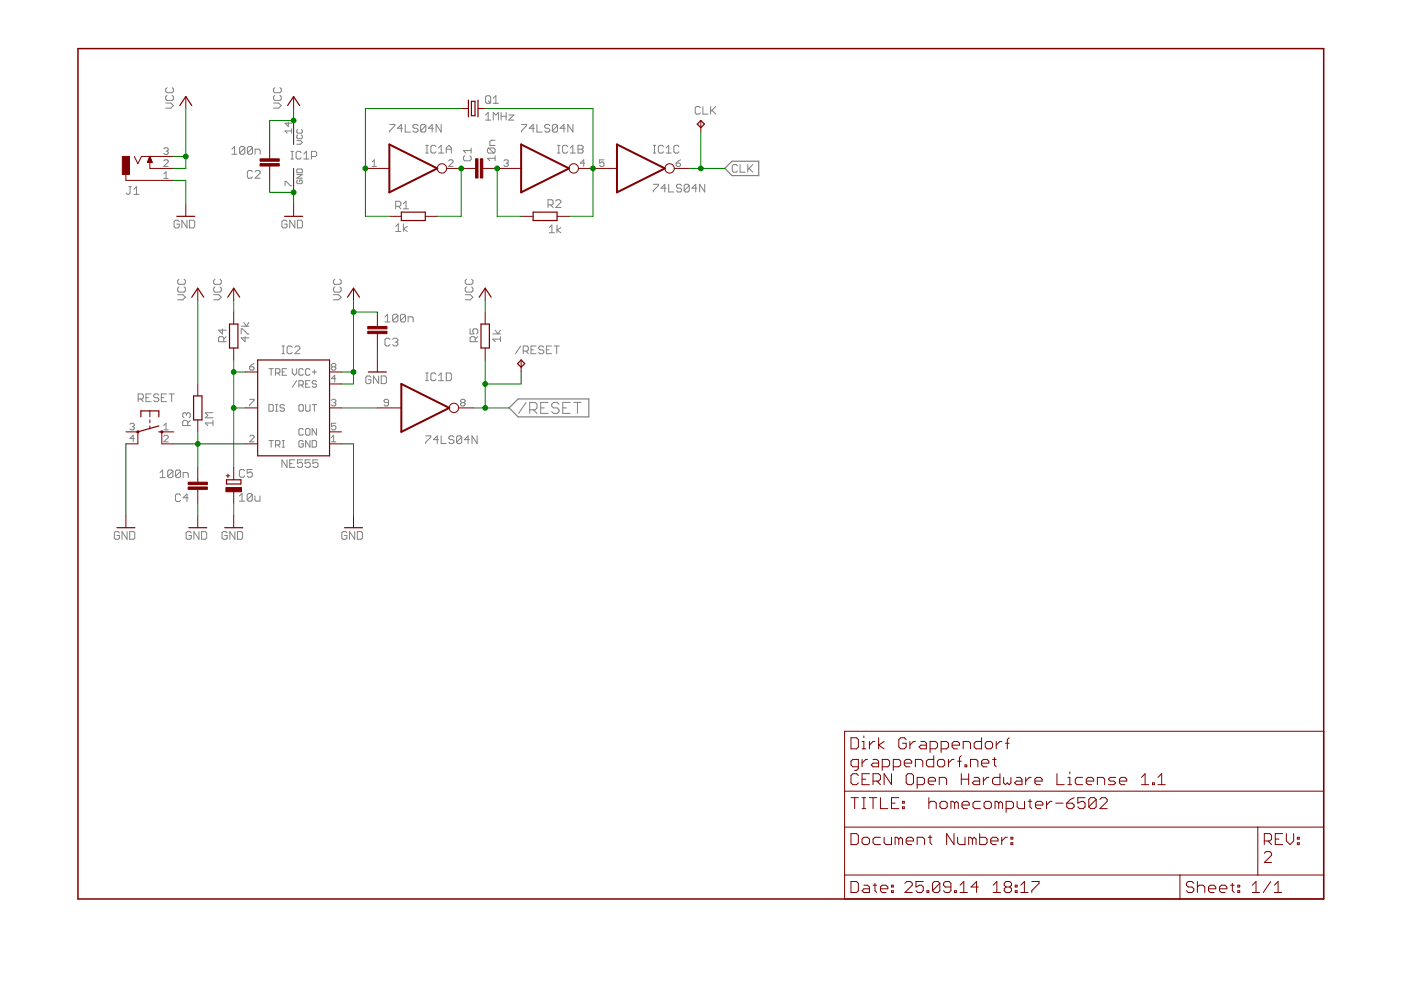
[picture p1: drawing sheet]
<svg xmlns="http://www.w3.org/2000/svg" width="297mm" height="210mm" viewBox="0 0 297 210" stroke-linecap="round" stroke-linejoin="round" font-family="sans-serif">
<g fill="none" stroke="#808080" stroke-width=".21">
<path d="M35.4 18.6l-.3 .2v.6l.3 .3h1.1l.3-.3v-.6l-.3-.2M58.3 18.6l-.3 .2v.6l.3 .3h1.1l.2-.3v-.6l-.2-.2M27.3 39.6h.6M27.6 39.6v1.3l-.3 .3h-.3l-.2-.3M34.7 34.1l.3-.2h.4l.3 .2v.3l-1 .9h1M34.7 36.9l.5-.5v1.4M34.7 37.8h1M34.7 31.6l.3-.3h.4l.3 .3-.3 .4M35.1 21.8h1.1l.6 .6-.6 .5h-1.1M35.2 32h.2M35.4 20.2l-.3 .3v.5l.3 .3h1.1l.3-.3v-.5l-.3-.3M35.4 32l.3 .3-.3 .4h-.4l-.3-.2"/>
<path d="M49.2 31.6l.5-.5v1.6M49.2 32.7h1M51.9 31.3v1.1l-.3 .3h-.5l-.3-.3M51.9 31.3l-.3-.2h-.5l-.3 .2v1.1M51.9 31.3l-1.1 1.1M53.5 31.3v1.1l-.2 .3h-.6l-.2-.3M53.5 31.3l-.2-.2h-.6l-.2 .2v1.1M53.5 36.4l-.2-.2h-.6l-.2 .2v1.1l.2 .3h.6l.2-.3M53.5 31.3l-1 1.1M54.1 32.7v-1.1h.8l.3 .3v.8M54.1 36.4l.3-.2h.5l.3 .2v.3l-1.1 1.1h1.1M58 21.8h1.1l.5 .6-.5 .5h-1.1"/>
<path d="M58.3 20.2l-.3 .3v.5l.3 .3h1.1l.2-.3v-.5l-.2-.3M60.4 39.4v-1h.3l.9 1h.2M61.1 25.9v.9l-.7-.7h1.4M61.7 33.7h.5M61.7 32.1h.5M61.8 27.8h-1.4l.5 .4M61.8 27.3v.9M62 32.1v1.6M62.9 37h1.2l-1.2 .8h1.2M62.9 29.8h.8l.4 .4-.4 .4h-.8M63.1 38.2l-.2 .2v.4l.2 .1h.8l.2-.1v-.4l-.2-.2h-.4v.4M63.1 27.5l-.2 .1v.4l.2 .2h.8l.2-.2v-.4l-.2-.1"/>
<path d="M63.1 28.6l-.2 .2v.4l.2 .2h.8l.2-.2v-.4l-.2-.2M63.1 35.8h.8l.2 .2v.6h-1.2v-.6zM63.9 32.4l-.3-.3h-.5l-.3 .3v1l.3 .3h.5l.3-.3M64.4 33.7h1.1M64.4 32.6l.6-.5v1.6M66 33.2h.9l.2-.3v-.5l-.2-.3h-.9v1.6M78.9 34.4l.5-.5v1.4M78.9 35.3h.9M82.6 26.4h1.1v.2l-1.1 1.1v.3M85.4 27.2h-1.1l.8-.8v1.6M85.9 26.4v1.6h1.1M88.6 26.6l-.3-.2h-.5l-.3 .2v.3l.3 .3h.5l.3 .3v.2l-.3 .3h-.5l-.3-.3"/>
<path d="M90.3 32.4h.5M90.3 30.8h.5M90.3 26.6l-.3-.2h-.5l-.3 .2v1.1M90.3 26.6v1.1l-.3 .3h-.5l-.3-.3M90.3 26.6l-1.1 1.1M90.5 30.8v1.6M91.9 27.2h-1.1l.8-.8v1.6M92.4 31.1l-.2-.3h-.6l-.2 .3v1.1l.2 .2h.6l.2-.2M93 31.4l.5-.6v1.6M93 32.4h1.1M93.5 26.4v1.6l-1-1.6v1.6M94.6 31.6h1.1"/>
<path d="M94.6 32.4v-1l.6-.6 .5 .6v1M95.1 34.1l.3-.2h.4l.3 .2v.3l-1 .9h1M98.5 33l-.2 .3v.5l.2 .3h1.1l.3-.3v-.5l-.3-.3M99.9 31.4v1.1M99.9 31.9h-1.6l.5 .6M103 24.4l.5-.5v1.6M103 25.5h1M103 20.6l.2-.3h.6l.2 .3v1.1l-.2 .2h-.6l-.2-.2zM103.5 21.4l.5 .5M103.6 31.4h1.1l.3 .3v.5l-.3 .3M103.6 31.4l-.3 .3v.5l.3 .3h1.1M103.6 31.4l1.1 1.1"/>
<path d="M104.6 25.5v-1.6l.5 .5 .6-.5v1.6M104.6 21.9h1.1M104.6 20.8l.5-.5v1.6M105 33.6h-1.7l.6 .5M105 33v1.1M105 29.7h-.9l-.2 .3v.8h1.1M106.2 23.9v1.6M106.2 24.7h1.1M106.8 34.1l.3-.2h.4l.3 .2-.3 .5M107.3 34.6h.2M107.3 23.9v1.6M107.5 34.6l.3 .2-.3 .5h-.4l-.3-.2"/>
<path d="M107.9 24.4h1l-1 1.1h1M110.6 26.4h1.1v.2l-1.1 1.1v.3M113.3 27.2h-1.1l.8-.8v1.6M113.8 26.4v1.6h1.1M116.6 26.6l-.3-.2h-.5l-.3 .2v.3l.3 .3h.5l.3 .3v.2l-.3 .3h-.5l-.3-.3M118.2 26.6l-.3-.2h-.5l-.3 .2v1.1M118.2 26.6v1.1l-.3 .3h-.5l-.3-.3M118.2 26.6l-1.1 1.1M118.2 32.4h.5M118.2 30.8h.5M118.5 30.8v1.6M119.8 27.2h-1.1l.9-.8v1.6"/>
<path d="M120.4 31.1l-.3-.3h-.6l-.2 .3v1.1l.2 .2h.6l.3-.2M120.9 32.4h1.1M120.9 31.4l.6-.6v1.6M121.5 26.4v1.6l-1.1-1.6v1.6M122.6 31.6h.8M122.6 30.8h.8l.2 .3v.3l-.2 .2 .2 .3v.3l-.2 .2h-.8zM124 34.6h-.9l.7-.7v1.4M128.1 33.9h-1v.7l.5-.2 .5 .2v.5l-.3 .2h-.4l-.3-.2M138.5 39.1h1.1v.2l-1.1 1.1v.3M138.5 32.4h.5M138.5 30.8h.5M138.8 30.8v1.6"/>
<path d="M140.7 31.1l-.3-.3h-.5l-.3 .3v1.1l.3 .2h.5l.3-.2M141.2 39.9h-1.1l.8-.8v1.6M141.2 31.4l.6-.6v1.6M141.2 32.4h1.1M141.8 39.1v1.6h1.1M143.4 34.6h.7l.2 .5-.2 .2h-.5l-.2-.2zM144 31.1l-.3-.3h-.5l-.3 .3v1.1l.3 .2h.5l.3-.2M144.3 33.9l-.9 .7M144.5 39.3l-.3-.2h-.5l-.3 .2v.3l.3 .3h.5l.3 .3v.2l-.3 .3h-.5l-.3-.3M146.1 39.3l-.2-.2h-.6l-.2 .2v1.1M146.1 39.3v1.1l-.2 .3h-.6l-.2-.3M146.1 39.3l-1 1.1"/>
<path d="M147.8 39.9h-1.1l.8-.8v1.6M148.5 22.8l-.3-.2h-.5l-.3 .2v1.1l.3 .3h.5l.3-.3M149 22.6v1.6h1.1M149.4 39.1v1.6l-1.1-1.6v1.6M150.7 22.6v1.6M150.9 23.4l.8 .8M151.7 22.6l-1 1.1M156.4 35.2l-.3-.3h-.6l-.2 .3v1l.2 .3h.6l.3-.3M156.9 34.9v1.6h1.1M158.5 34.9v1.6M158.8 35.7l.8 .8M159.6 34.9l-1.1 1.1"/>
<path d="M28.4 41.2h1.1M28.4 40.1l.5-.5v1.6M38 59.2l-.3 .3v.5l.3 .3h1l.3-.3v-.5l-.3-.3M38 47l-.3-.3h-.5l-.3 .3v1l.3 .3h.5l.3-.3v-.5h-.5M39.6 46.7v1.6l-1-1.6v1.6M40.2 46.7h.8l.3 .3v1l-.3 .3h-.8zM45.6 59.2l-.3 .3v.5l.3 .3h1.1l.2-.3v-.5l-.2-.3M60.9 47l-.3-.3h-.6l-.2 .3v1l.2 .3h.6l.3-.3v-.5h-.6M62.5 46.7v1.6l-1.1-1.6v1.6M63.1 46.7h.8l.2 .3v1l-.2 .3h-.8zM71 59.2l-.3 .3v.5l.3 .3h1.1l.2-.3v-.5l-.2-.3M83.9 48l.6-.5v1.6"/>
<path d="M83.9 49.1h1.1M83.9 43.8h.8l.3-.3v-.6l-.3-.2h-.8v1.6M84.5 43.8l.5 .5M85.5 47.5v1.6M85.5 43.2l.6-.5v1.6M85.5 44.3h1.1M86.4 48l-.9 .5 .9 .6M98.9 59.2l-.3 .3v.5l.3 .3h1.1l.3-.3v-.5l-.3-.3M116.2 43.4h.8l.3-.2v-.6l-.3-.2h-.8v1.6M116.5 48.3l.5-.6v1.6M116.5 49.3h1M116.7 43.4l.6 .6"/>
<path d="M117.8 42.6l.3-.2h.5l.3 .2v.3l-1.1 1.1h1.1M118.1 47.7v1.6M118.9 48.3l-.8 .5 .8 .5M37.7 62.5h1.1l.5 .5-.5 .6h-1.1M38 60.8l-.3 .3v.6l.3 .2h1l.3-.2v-.6l-.3-.3M45.3 62.5h1.1l.5 .5-.5 .6h-1.1M45.6 60.8l-.3 .3v.6l.3 .2h1.1l.2-.2v-.6l-.2-.3M47.2 69.7v1.1l-.9-.8h1.7M47.4 72.5v-.9l-.2-.2h-.6l-.3 .2v.9h1.7M48 71.4l-.6 .5M51.1 70.8v-1.1h.3l1.1 1.1h.3M51.1 69.2h1.7"/>
<path d="M51.7 68.4l.5 .8 .6-.8M52 71.4v1.1l-.9-.9h1.7M52.9 77.8h.7l.3 .4-.3 .3h-.4l-.3-.3zM53.9 77.1l-1 .7M57 78.2h1M57.5 78.2v1.4M58.4 79.1h.7l.3-.2v-.5l-.3-.2h-.7v1.4M58.9 79.1l.5 .5M59.8 75h.5M59.8 73.4h.5M59.8 78.9h.5M60 73.4v1.6"/>
<path d="M60.8 78.2h-1v1.4h1M62 73.6l-.3-.2h-.5l-.3 .2v1.1l.3 .3h.5l.3-.3M62 78.2v.9l.4 .5 .5-.5v-.9M62.5 73.6l.3-.2h.5l.3 .2v.3l-1.1 1.1h1.1M64.3 78.4l-.2-.2h-.5l-.2 .2v.9l.2 .3h.5l.2-.3M65.7 78.4l-.2-.2h-.5l-.2 .2v.9l.2 .3h.5l.2-.3M66.2 78.9h.9M66.7 78.4v.9M70.5 77.8l-.2 .2 .2 .5h.5l.2-.3-.2-.4M70.5 77.8h.5M70.5 77.8l-.2-.3 .2-.4h.5l.2 .2-.2 .5M70.7 62.5h1.1l.5 .5-.5 .6h-1.1"/>
<path d="M71 60.8l-.3 .3v.6l.3 .2h1.1l.2-.2v-.6l-.2-.3M78.6 80l-.2-.3h-.6l-.2 .3v1.1l.2 .2h.6l.2-.2v-.6h-.5M80.3 79.7v1.6l-1.1-1.6v1.6M80.8 79.7h.8l.3 .3v1.1l-.3 .2h-.8zM81.6 67.2l.6-.6v1.7M81.6 68.3h1.1M82.7 72l-.3-.3h-.5l-.3 .3v1.1l.3 .2h.5l.3-.2M83.2 72l.3-.3h.6l.2 .3v.3l-.2 .2M83.8 72.5h.3M84.1 72.5l.2 .3v.3l-.2 .2h-.6l-.3-.2M84.3 66.9v1.1l-.2 .3h-.6l-.3-.3M84.3 66.9l-.2-.3h-.6l-.3 .3v1.1"/>
<path d="M84.3 66.9l-1.1 1.1M86 66.9v1.1l-.3 .3h-.5l-.3-.3M86 66.9l-.3-.3h-.5l-.3 .3v1.1M86 66.9l-1.1 1.1M86.5 68.3v-1.1h.8l.3 .2v.9M90.3 79.1h.5M90.5 79.1v1.6M92.4 79.4l-.2-.3h-.6l-.2 .3v1l.2 .3h.6l.2-.3M93 79.6l.5-.5v1.6M94.6 79.1h.8l.3 .3v1l-.3 .3h-.8zM98.6 62.5h1.1l.6 .5-.6 .6h-1.1M98.9 60.8l-.3 .3v.6l.3 .2h1.1l.3-.2v-.6l-.3-.3"/>
<path d="M99.7 69.7v1.1h.8l-.3-.5v-.3l.3-.3h.5l.3 .3v.5l-.3 .3M100.8 72.5v-.9l-.3-.2h-.6l-.2 .2v.9h1.6M101.3 71.4l-.5 .5M104.5 70.8h1.6M105 70l.6 .8 .5-.8M106.1 71.9h-1.6l.5 .6M106.1 71.4v1.1M110.4 73.4l-1.1 1.6M110.9 74.4h.9l.2-.2v-.6l-.2-.2h-.9v1.6M111.5 74.4l.5 .6M112.6 74.2h.5M113.7 73.4h-1.1v1.6h1.1"/>
<path d="M115.3 73.6l-.3-.2h-.5l-.3 .2v.3l.3 .3h.5l.3 .2v.3l-.3 .3h-.5l-.3-.3M115.8 74.2h.6M116.9 73.4h-1.1v1.6h1.1M117.5 73.4h1.1M118 73.4v1.6M27.5 90l.3-.3h.4l.3 .3-.3 .4M28 90.4h.2M28.2 90.4l.3 .3-.3 .4h-.4l-.3-.2M28.5 93h-1l.7-.7v1.4M29.3 84.6h.8l.3-.3v-.5l-.3-.3h-.8v1.7M29.8 84.6l.6 .6M30.9 84.3h.6"/>
<path d="M32 83.5h-1.1v1.7h1.1M33.7 83.8l-.3-.3h-.5l-.3 .3v.3l.3 .2h.5l.3 .3v.3l-.3 .3h-.5l-.3-.3M34.2 84.3h.6M34.7 90.2l.5-.5v1.4M34.7 92.5l.3-.2h.4l.3 .2v.3l-1 .9h1M34.7 91.1h1M35.3 83.5h-1.1v1.7h1.1M35.9 83.5h1M36.4 83.5v1.7M36.7 99.9v1.1l-.3 .3h-.6l-.2-.3M36.7 99.9l-.3-.2h-.6l-.2 .2v1.1M36.7 99.9l-1.1 1.1"/>
<path d="M38.3 99.9v1.1l-.3 .3h-.5l-.3-.3M38.3 99.9l-.3-.2h-.5l-.3 .2v1.1M38.3 99.9l-1.1 1.1M39.5 87.8l-.2-.3h-.3l-.3 .3v.5l.3 .3M39.5 87.8l.3-.3h.3l.2 .3v.5l-.2 .3M39.5 87.8v.3M39.8 90.2v-.8l-.3-.3h-.5l-.3 .3v.8h1.6M40.3 89.1l-.5 .6M45.1 89.7h-1.6l.6 .5M45.1 89.1v1.1M45.1 87.5h-1.6l.6 .6-.6 .5h1.6M51.9 99.8l-.3-.3h-.6l-.2 .3v1.1l.2 .3h.6l.3-.3"/>
<path d="M52.9 84.7h1v.2l-1 .9v.3M52.9 92.5l.3-.2h.4l.3 .2v.3l-1 .9h1M53.5 99.5h-1.1v.9l.8-.3 .3 .3v.5l-.3 .3h-.5l-.3-.3M57 85.8h.7l.3 .2v1l-.3 .2h-.7zM57 93.4h1M57.5 93.4v1.4M58.4 94.3h.7l.3-.2v-.5l-.3-.2h-.7v1.4M58.4 85.8h.5M58.4 87.2h.5M58.7 85.8v1.4M58.9 94.3l.5 .5M59.8 93.4h.5"/>
<path d="M59.8 94.8h.5M60.1 93.4v1.4M60.3 86l-.2-.2h-.5l-.2 .2v.3l.2 .2h.5l.2 .5-.2 .2h-.5l-.2-.2M60.9 97.5v1.6l-1.1-1.6v1.6M61.4 98.3h.6M62.5 97.5h-1.1v1.6h1.1M62.9 80.7l-.9 1.4M63.4 86l.2-.2h.5l.2 .2v1l-.2 .2h-.5l-.2-.2zM63.4 81.6h.7l.2-.2v-.5l-.2-.2h-.7v1.4M63.8 81.6l.5 .5M64.1 97.5h-1v.8l.5-.3h.3l.2 .3v.5l-.2 .3h-.6l-.2-.3M64.3 91.1l-.2-.2h-.5l-.2 .2v.9l.2 .3h.5l.2-.3"/>
<path d="M64.3 93.6l-.2-.2h-.5l-.2 .2v1l.2 .2h.5l.2-.2v-.5h-.5M64.8 85.8v1.2l.2 .2h.5l.2-.2v-1.2M64.8 81.4h.5M65 90.9h.5l.2 .2v.9l-.2 .3h-.5l-.2-.3v-.9zM65.7 80.7h-.9v1.4h.9M65.7 93.4v1.4l-.9-1.4v1.4M65.8 97.5h-1.1v.8l.5-.3h.3l.3 .3v.5l-.3 .3h-.5l-.3-.3M66.2 85.8h.9M66.2 93.4h.7l.2 .2v1l-.2 .2h-.7zM66.7 85.8v1.4M67.1 80.9l-.2-.2h-.5l-.2 .2 .2 .5h.5l.2 .2-.2 .5h-.5l-.2-.2M67.1 90.9v1.4l-.9-1.4v1.4"/>
<path d="M67.4 97.5h-1.1v.8l.6-.3h.2l.3 .3v.5l-.3 .3h-.5l-.3-.3M70.3 84.9l.2-.2h.5l.2 .2-.2 .5M70.3 93.7h.9M70.3 92.8l.4-.5v1.4M70.7 85.4h.3M71 85.4l.2 .2-.2 .5h-.5l-.2-.3M71.2 89.7h-.9v.7l.7-.2 .2 .2v.5l-.2 .2h-.5l-.2-.2M71.2 80.3h-.9l.7-.7v1.4M82.4 85.4h-.7l-.3-.3 .3-.4h.4l.3 .2v.9l-.3 .3h-.4l-.3-.3M90.3 92.4h1v.3l-1 1.1v.2M90.3 80.7h.5M93 93.2h-1.1l.8-.8v1.6"/>
<path d="M93 80.7h1.1M93.5 92.4v1.6h1.1M96.2 92.7l-.2-.3h-.6l-.2 .3v.2l.2 .3h.6l.2 .3v.3l-.2 .2h-.6l-.2-.2M97.9 85.4l-.2 .2 .2 .5h.5l.2-.3-.2-.4M97.9 92.7l-.3-.3h-.5l-.3 .3v1.1M97.9 92.7v1.1l-.3 .2h-.5l-.3-.2M97.9 92.7l-1.1 1.1M97.9 85.4l-.2-.3 .2-.4h.5l.2 .2-.2 .5M97.9 85.4h.5M99.5 93.2h-1.1l.9-.8v1.6M101.2 92.4v1.6l-1.1-1.6v1.6M111.5 85.3l-1.5 2.4"/>
<path d="M112.3 86.9h1.2l.4-.4v-.8l-.4-.4h-1.2v2.4M113.1 86.9l.8 .8M114.6 86.5h.8M116.2 85.3h-1.6v2.4h1.6M118.5 85.7l-.3-.4h-.8l-.4 .4v.4l.4 .4h.8l.3 .4v.4l-.3 .4h-.8l-.4-.4M119.3 86.5h.8M120.9 85.3h-1.6v2.4h1.6M121.6 85.3h1.6M122.4 85.3v2.4M25.3 113l-.3-.3h-.5l-.3 .3v1.1l.3 .2h.5l.3-.2v-.6h-.5M26.9 112.7v1.6l-1-1.6v1.6M27.5 112.7h.8l.3 .3v1.1l-.3 .2h-.8z"/>
<path d="M33.9 100.2l.6-.5v1.6M33.9 101.3h1.1M38.3 105l-.3-.3h-.5l-.3 .3v1.1l.3 .2h.5l.3-.2M38.8 101.3v-1.1h.8l.3 .3v.8M39.9 105.5h-1.1l.8-.8v1.6M40.6 113l-.3-.3h-.6l-.2 .3v1.1l.2 .2h.6l.3-.2v-.6h-.6M42.2 112.7v1.6l-1.1-1.6v1.6M42.7 112.7h.9l.2 .3v1.1l-.2 .2h-.9zM48.2 113l-.3-.3h-.6l-.2 .3v1.1l.2 .2h.6l.3-.2v-.6h-.6M49.8 112.7v1.6l-1.1-1.6v1.6M50.4 112.7h.8l.2 .3v1.1l-.2 .2h-.8zM50.8 105.2l.5-.6v1.7"/>
<path d="M50.8 106.3h1.1M53.5 104.9v1.1l-.3 .3h-.5l-.3-.3M53.5 104.9l-.3-.3h-.5l-.3 .3v1.1M53.5 104.9l-1.1 1.1M54 105.2v.8l.3 .3h.8v-1.1M73.6 113l-.3-.3h-.6l-.2 .3v1.1l.2 .2h.6l.3-.2v-.6h-.6M75.2 112.7v1.6l-1.1-1.6v1.6M75.8 112.7h.8l.2 .3v1.1l-.2 .2h-.8z"/>
</g>
<path d="M155.2 34.2h5.7v3h-5.7l-1.5-1.5zM107.9 86.5l2-1.9h14.9v3.8h-14.9z" fill="none" stroke="#808080" stroke-width=".25"/>
<g fill="none" stroke="#800000" stroke-width=".21">
<path d="M26.7 37v1.2h10.2M28.5 33.2l.7 1.5 .8-1.5h6.9M31.3 34.4h1M31.3 34.3h.9M31.4 34.2h.8M31.4 34.1h.7M31.5 33.9h.6M31.5 33.8h.5M31.6 33.7h.4M31.6 33.6h.3M31.7 33.4h.2M31.7 33.3h.1"/>
<path d="M31.7 33.2h.1M31.8 33.2v2.5h5.1M31.8 33.2l.5 1.2h-1zM39.4 20.5v2.5M57.2 30.6v3.1M57.2 35.2v3M62.3 20.5v2.5M62.3 25.5v5.1M62.3 35.7v5.1M77.5 35.7h5M94.7 35.7h6.1M97.8 23h1.5"/>
<path d="M101.3 23h1.6M102.4 35.7h8.1M122.6 35.7h8.2M143 35.7h3M148.6 25.5v2.6M39.4 43.3v2.6M62.3 43.3v2.6M82.5 45.9h2.6M90.2 45.9h2.5M110.5 45.9h2.5M118.1 45.9h2.5M41.9 61.1v2.5"/>
<path d="M49.6 61.1v2.5M49.6 66.2v2.5M49.6 73.8v2.5M52.1 78.9h2.5M69.9 78.9h2.5M75 61.1v2.5M80 66.2v3M80 70.7v3.1M80 76.3v2.6M102.9 61.1v2.5M102.9 66.2v2.5M102.9 73.8v2.5"/>
<path d="M110.5 76.3v2.6M26.7 91.6h2.5v2.5h-2.5M31.8 87.1v1.3M31.8 89v.7M31.8 90.3v.6M36.9 91.6h-2.6v2.5h2.6M41.9 81.4v2.5M41.9 89v2.6M41.9 99.2v3M49.6 99.2v2.5M52.1 86.5h2.5M52.1 94.1h2.5"/>
<path d="M69.9 86.5h2.5M69.9 94.1h2.5M69.9 91.6h2.5M69.9 81.4h2.5M80 86.5h5.1M97.2 86.5h3.1M26.7 109.3v2.6M41.9 103.8v3M41.9 109.3v2.6M47.9 100.9h.8M48.3 100.5v.8M49.6 104.3v2.5"/>
<path d="M49.6 109.3v2.6M75 109.3v2.6M179.1 155h101.5v35.6h-101.5zM180.4 156.4h1.2l.4 .4v1.6l-.4 .4h-1.2zM182.8 158.8h.8M182.8 157.2h.4v1.6M183.2 156v.4M184.3 157.2v1.6M185.5 157.2h-.4l-.8 .8M186.3 156.4v2.4M187.5 157.2l-1.2 .8 1.2 .8M192.1 156.8l-.4-.4h-.7l-.4 .4v1.6l.4 .4h.7l.4-.4v-.8h-.8"/>
<path d="M192.9 157.2v1.6M194.1 157.2h-.4l-.8 .8M195.2 157.2h.8l.4 .4v1.2h-1.2l-.3-.4 .3-.4h1.2M197.2 158.8h1.2l.4-.4v-.8l-.4-.4h-1.2v2.3M199.5 158.8h1.2l.4-.4v-.8l-.4-.4h-1.2v2.3M201.9 158h1.5v-.4l-.4-.4h-.7l-.4 .4v.8l.4 .4h.7M204.2 158.8v-1.6h1.2l.4 .4v1.2M208.1 156.4v2.4h-1.2l-.4-.4v-.8l.4-.4h1.2M208.9 157.6l.4-.4h.8l.3 .4v.8l-.3 .4h-.8l-.4-.4zM211.2 157.2v1.6M212.4 157.2h-.4l-.8 .8M213.2 157.6h.8"/>
<path d="M214 156.4l-.4 .4v2M179.1 175.4h101.5M179.1 167.7h101.5M180.4 176.7h1.2l.4 .4v1.6l-.4 .4h-1.2zM180.4 169.1h1.6M181.2 169.1v2.3M182 162.6h-1.2l-.4-.4v-.8l.4-.4h1.2v2l-.4 .3h-.4M182 164.4l-.4-.4h-.8l-.4 .4v1.6l.4 .4h.8l.4-.4M182.8 177.9l.4-.4h.7l.4 .4v.8l-.4 .4h-.7l-.4-.4zM182.8 161v1.6M182.8 165.2h.8M182.8 169.1h.8"/>
<path d="M182.8 171.4h.8M183.2 169.1v2.3M183.9 161h-.3l-.8 .8M184.3 164h-1.5v2.4h1.5M184.3 169.1h1.6M185.1 161h.8l.4 .4v1.2h-1.2l-.4-.4 .4-.4h1.2M185.1 165.6h1.2l.4-.4v-.8l-.4-.4h-1.2v2.4M185.1 169.1v2.3M185.9 165.6l.8 .8M186.7 177.5h-1.2l-.4 .4v.8l.4 .4h1.2M186.7 169.1v2.3h1.5M187 162.6h1.2l.4-.4v-.8l-.4-.4h-1.2v2.3"/>
<path d="M187.5 177.5v1.2l.3 .4h1.2v-1.6M189 164v2.4l-1.5-2.4v2.4M189 170.3h.8M189.4 162.6h1.2l.4-.4v-.8l-.4-.4h-1.2v2.3M190.6 177.9v1.2M190.6 169.1h-1.6v2.3h1.6M190.6 177.9l-.4-.4h-.4v1.6M190.6 177.9l.4-.4 .3 .4v1.2M191.3 169.9h.4v.4h-.4zM191.3 171.1h.4v.3h-.4zM191.7 161.8h1.6v-.4l-.4-.4h-.8l-.4 .4v.8l.4 .4h.8M192.1 178.3h1.6v-.4l-.4-.4h-.8l-.4 .4v.8l.4 .4h.8"/>
<path d="M192.5 164h.8l.4 .4v1.6l-.4 .4h-.8l-.4-.4v-1.6zM194.1 162.6v-1.6h1.1l.4 .4v1.2M194.5 166.4h1.1l.4-.4v-.8l-.4-.4h-1.1v2.4M194.5 179.1v-1.6h1.1l.4 .4v1.2M196.8 165.6h1.6v-.4l-.4-.4h-.8l-.4 .4v.8l.4 .4h.8M196.8 177.5h.8M196.9 169.1v2.3M196.9 170.3l.4-.4h.8l.4 .4v1.1M197.2 177.1v1.6l.4 .4M198 160.2v2.4h-1.2l-.4-.4v-.8l.4-.4h1.2M199.1 161h.8l.4 .4v.8l-.4 .4h-.8l-.3-.4v-.8zM199.1 166.4v-1.6h1.2l.4 .4v1.2"/>
<path d="M199.3 170.3l.4-.4h.7l.4 .4v.8l-.4 .3h-.7l-.4-.3zM201.1 161v1.6M202.3 161h-.4l-.8 .8M202.3 176.7v2.4l-1.6-2.4v2.4M202.4 170.3l-.4-.4h-.4v1.5M202.4 170.3v1.1M202.4 170.3l.4-.4 .4 .4v1.1M203 161.4h.8M203 177.5v1.2l.4 .4h1.2v-1.6M203.8 160.2l-.4 .4v2M203.8 165.2h1.6M203.8 164v2.4"/>
<path d="M204 170.7h1.5v-.4l-.4-.4h-.8l-.3 .4v.8l.3 .3h.8M204.6 162.2h.4v.4h-.4zM205.4 164v2.4M205.8 162.6v-1.6h1.1l.4 .4v1.2M206.2 177.9l-.4-.4h-.4v1.6M206.2 177.9v1.2M206.2 177.9l.3-.4 .4 .4v1.2M206.5 164.8h.8l.4 .4v1.2h-1.2l-.3-.4 .3-.4h1.2M207.7 176.7v2.4h1.2l.4-.4v-.8l-.4-.4h-1.2M207.9 169.9h-1.2l-.4 .4v.8l.4 .3h1.2M208.1 161.8h1.6v-.4l-.4-.4h-.8l-.4 .4v.8l.4 .4h.8M208.5 164.8v1.6"/>
<path d="M208.6 170.3l.4-.4h.8l.4 .4v.8l-.4 .3h-.8l-.4-.3zM209.7 164.8h-.4l-.8 .8M210.1 178.3h1.5v-.4l-.4-.4h-.8l-.3 .4v.8l.3 .4h.8M210.4 161h.8M210.8 160.6v1.6l.4 .4M211.8 170.3l-.4-.4h-.4v1.5M211.8 170.3v1.1M211.8 170.3l.3-.4 .4 .4v1.1M212 164v2.4h-1.2l-.4-.4v-.8l.4-.4h1.2M212.4 177.5v1.6M212.8 164.8v1.2l.4 .4 .4-.4 .4 .4 .3-.4v-1.2M213.3 171.4h1.2l.4-.3v-.8l-.4-.4h-1.2v2.3"/>
<path d="M213.6 177.5h-.4l-.8 .8M214.3 177.5h.4v.4h-.4zM214.3 178.7h.4v.4h-.4zM215.5 164.8h.8l.4 .4v1.2h-1.2l-.4-.4 .4-.4h1.2M215.6 169.9v1.2l.4 .3h1.2v-1.5M217.5 164.8v1.6M218 169.9h.8M218.4 169.5v1.6l.4 .3M218.6 164.8h-.4l-.7 .8M219.4 165.6h1.6v-.4l-.4-.4h-.8l-.4 .4v.8l.4 .4h.8M219.5 170.7h1.6v-.4l-.4-.4h-.8l-.4 .4v.8l.4 .3h.8M221.9 169.9v1.5"/>
<path d="M223.1 169.9h-.4l-.8 .8M223.8 170.3h1.6M224.1 164v2.4h1.5M226.2 170.3h1.1l.4 .4v.4l-.4 .3h-.7l-.4-.3zM226.4 166.4h.8M226.4 164.8h.4v1.6M226.8 163.7v.3M227.7 169.1l-.8 .4-.7 .8M229.5 164.8h-1.1l-.4 .4v.8l.4 .4h1.1M230.1 169.1h-1.6v1.2l.8-.4h.4l.4 .4v.8l-.4 .3h-.8l-.4-.3M230.3 165.6h1.6v-.4l-.4-.4h-.8l-.4 .4v.8l.4 .4h.8M232.4 169.5l-.4-.4h-.8l-.4 .4v1.6"/>
<path d="M232.4 169.5v1.6l-.4 .3h-.8l-.4-.3M232.4 169.5l-1.6 1.6M232.7 166.4v-1.6h1.1l.4 .4v1.2M233.2 169.5l.4-.4h.8l.3 .4v.4l-1.5 1.5h1.5M236.6 164.8h-1.2l-.4 .4 .4 .4h.8l.4 .4-.4 .4h-1.2M237.3 165.6h1.6v-.4l-.4-.4h-.8l-.4 .4v.8l.4 .4h.8M242 166.4h1.6M242 164.8l.8-.8v2.4M244.3 166h.5v.4h-.5zM245.5 166.4h1.6M245.5 164.8l.8-.8v2.4M266.7 175.4v10.1"/>
<path d="M268.1 178.3h1.1l.4-.4v-.8l-.4-.4h-1.1v2.4M268.8 178.3l.8 .8M270.4 177.9h.8M271.9 176.7h-1.5v2.4h1.5M272.7 176.7v1.6l.8 .8 .8-.8v-1.6M275.1 178.7h.4v.4h-.4zM275.1 177.5h.4v.4h-.4zM179.1 185.5h101.5M180.4 186.9h1.2l.4 .4v1.5l-.4 .4h-1.2zM183.2 187.7h.7l.4 .4v1.1h-1.1l-.4-.4 .4-.4h1.1M185.1 187.7h.8M185.5 187.3v1.5l.4 .4"/>
<path d="M186.7 188.4h1.5v-.3l-.4-.4h-.8l-.3 .4v.7l.3 .4h.8M189 187.7h.4v.4h-.4zM189 188.8h.4v.4h-.4zM191.9 187.3l.4-.4h.7l.4 .4v.4l-1.5 1.5h1.5M195.7 186.9h-1.5v1.2l.8-.4h.4l.3 .4v.7l-.3 .4h-.8l-.4-.4M196.5 188.8h.4v.4h-.4zM199.3 187.3v1.5l-.4 .4h-.8l-.4-.4M199.3 187.3l-.4-.4h-.8l-.4 .4v1.5M199.3 187.3l-1.6 1.5M201.6 188.1h-1.2l-.4-.4v-.4l.4-.4h.8l.4 .4v1.5l-.4 .4h-.8l-.4-.4M202.4 188.8h.4v.4h-.4zM203.6 189.2h1.5"/>
<path d="M203.6 187.7l.7-.8v2.3M207.5 188.1h-1.6l1.2-1.2v2.3M210.6 189.2h1.5M210.6 187.7l.7-.8v2.3M213.3 188.1l-.4 .3v.4l.4 .4h.8l.4-.4v-.4l-.4-.3M213.3 188.1l-.4-.4v-.4l.4-.4h.8l.4 .4v.4l-.4 .4M213.3 188.1h.8M215.2 188.8h.4v.4h-.4zM215.2 187.7h.4v.4h-.4zM216.4 189.2h1.6M216.4 187.7l.8-.8v2.3M218.8 186.9h1.5v.4l-1.5 1.5v.4"/>
<path d="M250.2 185.5v5.1M253.1 187.3l-.4-.4h-.8l-.4 .4v.4l.4 .4h.8l.4 .3v.4l-.4 .4h-.8l-.4-.4M253.9 188.1l.4-.4h.8l.3 .4v1.1M253.9 186.9v2.3M256.2 188.4h1.6v-.3l-.4-.4h-.8l-.4 .4v.7l.4 .4h.8M258.6 188.4h1.5v-.3l-.4-.4h-.7l-.4 .4v.7l.4 .4h.7M260.9 187.7h.8M261.3 187.3v1.5l.4 .4M262.4 188.8h.4v.4h-.4zM262.4 187.7h.4v.4h-.4zM265.5 189.2h1.6M265.5 187.7l.8-.8v2.3"/>
<path d="M268.1 180.9l.3-.3h.8l.4 .3v.4l-1.5 1.6h1.5M269.4 186.9l-1.6 2.3M270.2 189.2h1.5M270.2 187.7l.8-.8v2.3"/>
<circle cx="93.7" cy="35.7" r=".99"/>
<circle cx="121.6" cy="35.7" r=".99"/>
<circle cx="142" cy="35.7" r=".99"/>
<circle cx="96.2" cy="86.5" r=".99"/>
</g>
<path d="M16.5 10.3h264.1v180.3h-264.1z" fill="none" stroke="#800000" stroke-width=".32"/>
<g fill="none" stroke="#800000" stroke-width=".42">
<path d="M82.5 30.6l10.2 5.1-10.2 5.1zM110.5 30.6l10.1 5.1-10.1 5.1zM130.8 30.6l10.2 5.1-10.2 5.1zM85.1 81.4l10.1 5.1-10.1 5.1z"/>
<circle cx="29.2" cy="91.6" r=".13"/>
<circle cx="34.3" cy="91.6" r=".13"/>
</g>
<g fill="none" stroke="#800000" stroke-width=".25">
<path d="M38.1 22.4l1.3-1.9 1.3 1.9M61 22.4l1.3-1.9 1.2 1.9M99.3 21.2v3.6M99.9 21.5h.8v3h-.8zM101.3 21.2v3.6M147.8 26.3l.8-.8 .8 .8-.8 .8zM37.5 45.9h3.8M60.3 45.9h3.9M85.1 45h5.1v1.8h-5.1zM113 45h5.1v1.8h-5.1zM40.7 63l1.2-1.9 1.3 1.9M48.3 63l1.3-1.9 1.2 1.9"/>
<path d="M48.7 68.7h1.7v5.1h-1.7zM54.6 76.3h15.3v20.3h-15.3zM73.7 63l1.3-1.9 1.2 1.9M78.1 78.9h3.8M101.6 63l1.3-1.9 1.2 1.9M102 68.7h1.8v5.1h-1.8zM109.7 77.1l.8-.8 .8 .8-.8 .8zM29.9 88.4v-1.3h3.8v1.3M33.7 91.6h.6M33.7 90.3l-4.5 1.3M41 83.9h1.8v5.1h-1.8zM24.8 111.9h3.8"/>
<path d="M40 111.9h3.8M47.6 111.9h3.9M48 101.7h3.1v.9h-3.1zM73 111.9h3.9"/>
</g>
<g fill="#800000" stroke="#800000" stroke-width=".21">
<path d="M101.9 33.7h.5v4h-.5z"/>
<path d="M100.8 33.7h.5v4h-.5z"/>
<path d="M55.1 33.7h4.1v.5h-4.1z"/>
<path d="M55.1 34.7h4.1v.5h-4.1z"/>
<path d="M25.9 33.2h1.6v3.8h-1.6z"/>
<path d="M78 69.2h4v.5h-4z"/>
<path d="M78 70.2h4v.5h-4z"/>
<path d="M39.9 102.2h4.1v.5h-4.1z"/>
<path d="M39.9 103.3h4.1v.5h-4.1z"/>
<path d="M47.9 103.4h3.3v.9h-3.3z"/>
</g>
<g fill="none" stroke="#008000" stroke-width=".21">
<path d="M36.9 38.2h2.5v5.1M36.9 33.2h2.5M39.4 23v12.7h-2.5M57.2 38.2v2.6h5.1v2.5M62.3 23v2.5h-5.1v5.1M97.8 23h-20.3v22.9h5M97.8 35.7v10.2h-5.1M102.9 23h22.8v22.9h-5.1M105.4 35.7v10.2h5.1M146 35.7h7.7M148.6 28.1v7.6M41.9 63.6v17.8"/>
<path d="M49.6 63.6v2.6M49.6 76.3v22.9M49.6 78.9h2.5M72.4 78.9h2.6M75 63.6v17.8h-2.6M75 66.2h5M80 73.8v2.5M102.9 63.6v2.6M102.9 76.3v10.2M110.5 78.9v2.5h-7.6M26.7 94.1v15.2M36.9 94.1h15.2"/>
<path d="M41.9 91.6v7.6M49.6 86.5h2.5M72.4 94.1h2.6v15.2M72.4 86.5h7.6M100.3 86.5h7.6M41.9 106.8v2.5M49.6 106.8v2.5"/>
</g>
<g fill="#008000" stroke="#008000" stroke-width=".21">
<circle cx="62.3" cy="40.8" r=".51"/>
<circle cx="62.3" cy="25.5" r=".51"/>
<circle cx="39.4" cy="33.2" r=".51"/>
<circle cx="75" cy="66.2" r=".51"/>
<circle cx="75" cy="78.9" r=".51"/>
<circle cx="77.5" cy="35.7" r=".51"/>
<circle cx="97.8" cy="35.7" r=".51"/>
<circle cx="105.4" cy="35.7" r=".51"/>
<circle cx="125.7" cy="35.7" r=".51"/>
<circle cx="148.6" cy="35.7" r=".51"/>
<circle cx="49.6" cy="78.9" r=".51"/>
<circle cx="49.6" cy="86.5" r=".51"/>
<circle cx="102.9" cy="86.5" r=".51"/>
<circle cx="102.9" cy="81.4" r=".51"/>
<circle cx="41.9" cy="94.1" r=".51"/>
</g>
</svg>
